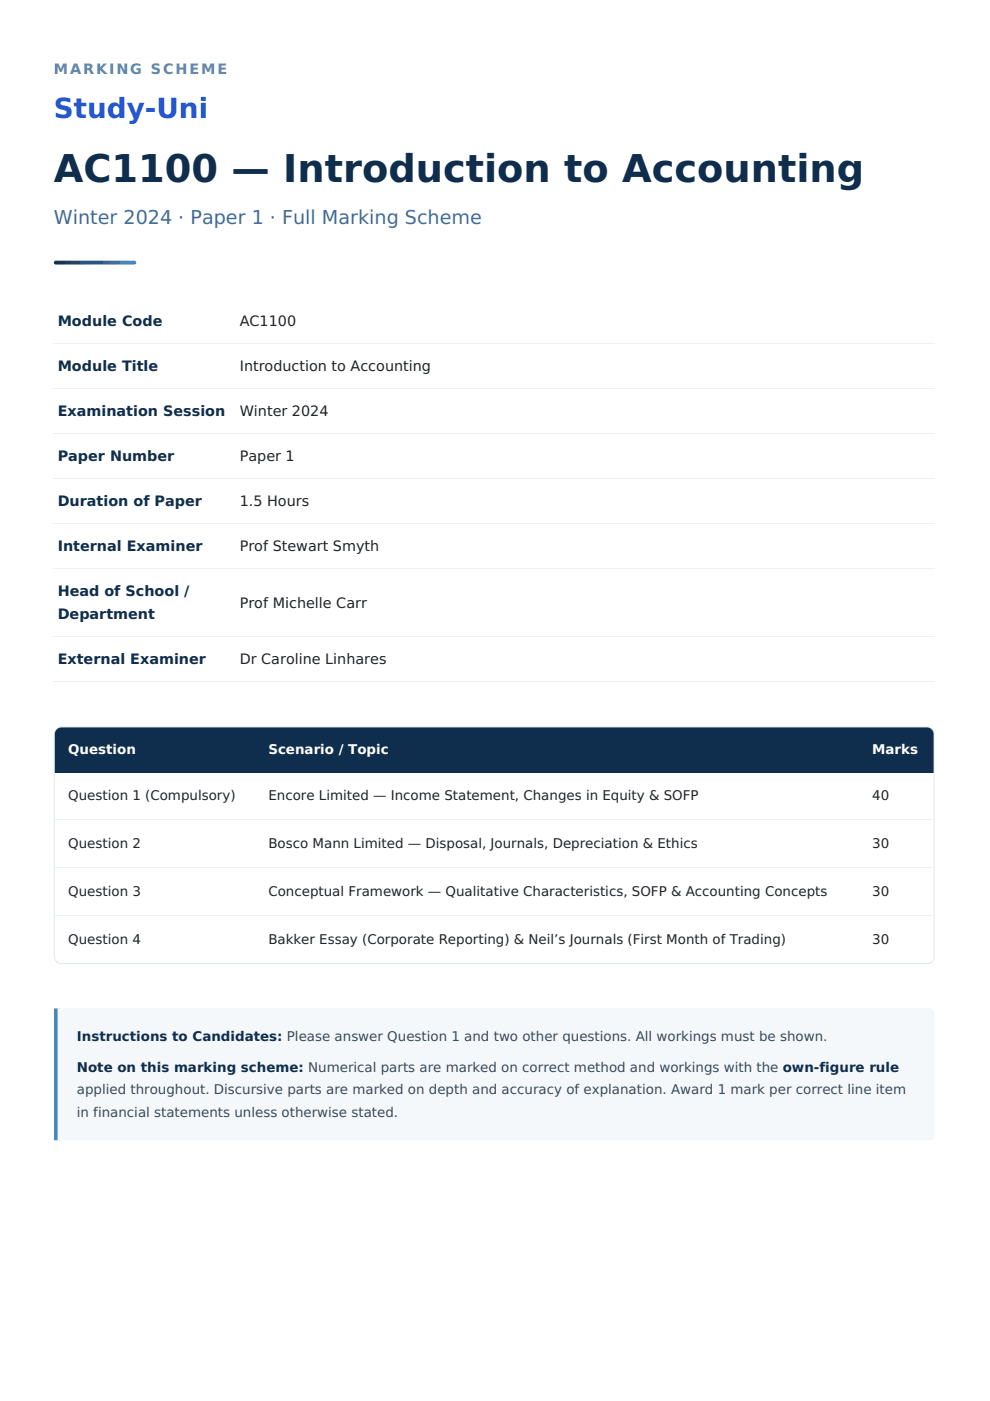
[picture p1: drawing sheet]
<svg xmlns="http://www.w3.org/2000/svg" width="210mm" height="297mm" viewBox="0 0 210 297" stroke-linecap="round" stroke-linejoin="round" font-family="sans-serif">
<defs><g id="words">
<text font-size="8.1" fill="#0f2d4d" x="11.4" y="38.6">AC1100 — Introduction to Accounting</text>
<text font-size="5.9" fill="#2557d6" x="11.4" y="25">Study-Uni</text>
<text font-size="4.1" fill="#3c6f99" x="11.4" y="47.5">Winter 2024 · Paper 1 · Full Marking Scheme</text>
<text font-size="3" fill="#5a87ad" x="11.4" y="15.6">MARKING SCHEME</text>
<g font-size="3" fill="#0f2d4d">
<text x="12.2" y="69.1">Module Code</text>
<text x="12.2" y="78.6">Module Title</text>
<text x="12.2" y="88.2">Examination Session</text>
<text x="12.2" y="97.7">Paper Number</text>
<text x="12.2" y="107.3">Duration of Paper</text>
<text x="12.2" y="116.8">Internal Examiner</text>
<text x="12.2" y="126.4">Head of School /</text>
<text x="12.2" y="131.3">Department</text>
<text x="12.2" y="140.8">External Examiner</text>
</g>
<g font-size="3" fill="#232323">
<text x="50.8" y="69.1">AC1100</text>
<text x="50.8" y="78.6">Introduction to Accounting</text>
<text x="50.8" y="88.2">Winter 2024</text>
<text x="50.8" y="97.7">Paper 1</text>
<text x="50.8" y="107.3">1.5 Hours</text>
<text x="50.8" y="116.8">Prof Stewart Smyth</text>
<text x="50.8" y="128.8">Prof Michelle Carr</text>
<text x="50.8" y="140.8">Dr Caroline Linhares</text>
</g>
<g font-size="2.8" fill="#fff">
<text x="14.5" y="159.9">Question</text>
<text x="56.9" y="159.9">Scenario / Topic</text>
<text x="184.9" y="159.9">Marks</text>
</g>
<g font-size="2.8" fill="#232323">
<text x="14.5" y="169.7">Question 1 (Compulsory)</text>
<text x="56.9" y="169.7">Encore Limited — Income Statement, Changes in Equity &amp; SOFP</text>
<text x="184.9" y="169.7">40</text>
<text x="14.5" y="179.8">Question 2</text>
<text x="56.9" y="179.8">Bosco Mann Limited — Disposal, Journals, Depreciation &amp; Ethics</text>
<text x="184.9" y="179.8">30</text>
<text x="14.5" y="190">Question 3</text>
<text x="56.9" y="190">Conceptual Framework — Qualitative Characteristics, SOFP &amp; Accounting Concepts</text>
<text x="184.9" y="190">30</text>
<text x="14.5" y="200.2">Question 4</text>
<text x="56.9" y="200.2">Bakker Essay (Corporate Reporting) &amp; Neil’s Journals (First Month of Trading)</text>
<text x="184.9" y="200.2">30</text>
</g>
<g font-size="2.8" fill="#0f2d4d">
<text x="16.3" y="220.7">Instructions to Candidates: Please answer Question 1 and two other questions. All workings must be shown.</text>
<text x="16.3" y="227.4">Note on this marking scheme: Numerical parts are marked on correct method and workings with the own-figure rule</text>
</g>
<g font-size="2.8" fill="#3a4a58">
<text x="16.3" y="232.1">applied throughout. Discursive parts are marked on depth and accuracy of explanation. Award 1 mark per correct line item</text>
<text x="16.3" y="236.7">in financial statements unless otherwise stated.</text>
</g>
</g></defs>
<path d="M11.4 55.3h17.5v.8h-17.5z" fill="#000"/>
<path d="M11.4 72.8h186.8M11.4 91.9h186.8M11.4 82.4h186.8M11.4 111h186.8M11.4 101.5h186.8M11.4 135h186.8M11.4 120.6h186.8M11.4 144.6h186.8" fill="none" stroke="#eef1f4" stroke-width=".21"/>
<path d="M11.9 154.5l.7-.4 .4-.1h183.5a1.63 1.63 0 0 1 1.7 1.7v47.1a1.63 1.63 0 0 1-1.7 1.6h-183.5a1.63 1.63 0 0 1-1.6-1.6v-47.1l.1-.5zM12.2 154.5l.8-.3h183.5a1.42 1.42 0 0 1 1.5 1.5v47.1a1.42 1.42 0 0 1-1.5 1.4h-183.5a1.42 1.42 0 0 1-1.4-1.4v-47.1l.1-.5z" fill-rule="evenodd" fill="#dde6ee"/>
<g fill="#0f2d4d">
<path d="M11.6 154.2h42.5v9.6h-42.5z"/>
<path d="M54.1 154.2h128v9.6h-128z"/>
<path d="M182.1 154.2h15.9v9.6h-15.9z"/>
</g>
<path d="M11.6 173.8h186.4M11.6 184h186.4M11.6 194.2h186.4" fill="none" stroke="#eef1f4" stroke-width=".21"/>
<path d="M11.4 213.8h1.2v28h-1.2z" fill="#3c8dc9"/>
<path d="M12.2 213.8h184.7a1.22 1.22 0 0 1 1.3 1.2v25.6a1.22 1.22 0 0 1-1.3 1.2h-184.7z" fill-rule="evenodd" fill="#f4f8fb"/>
<use href="#words"/>
</svg>
